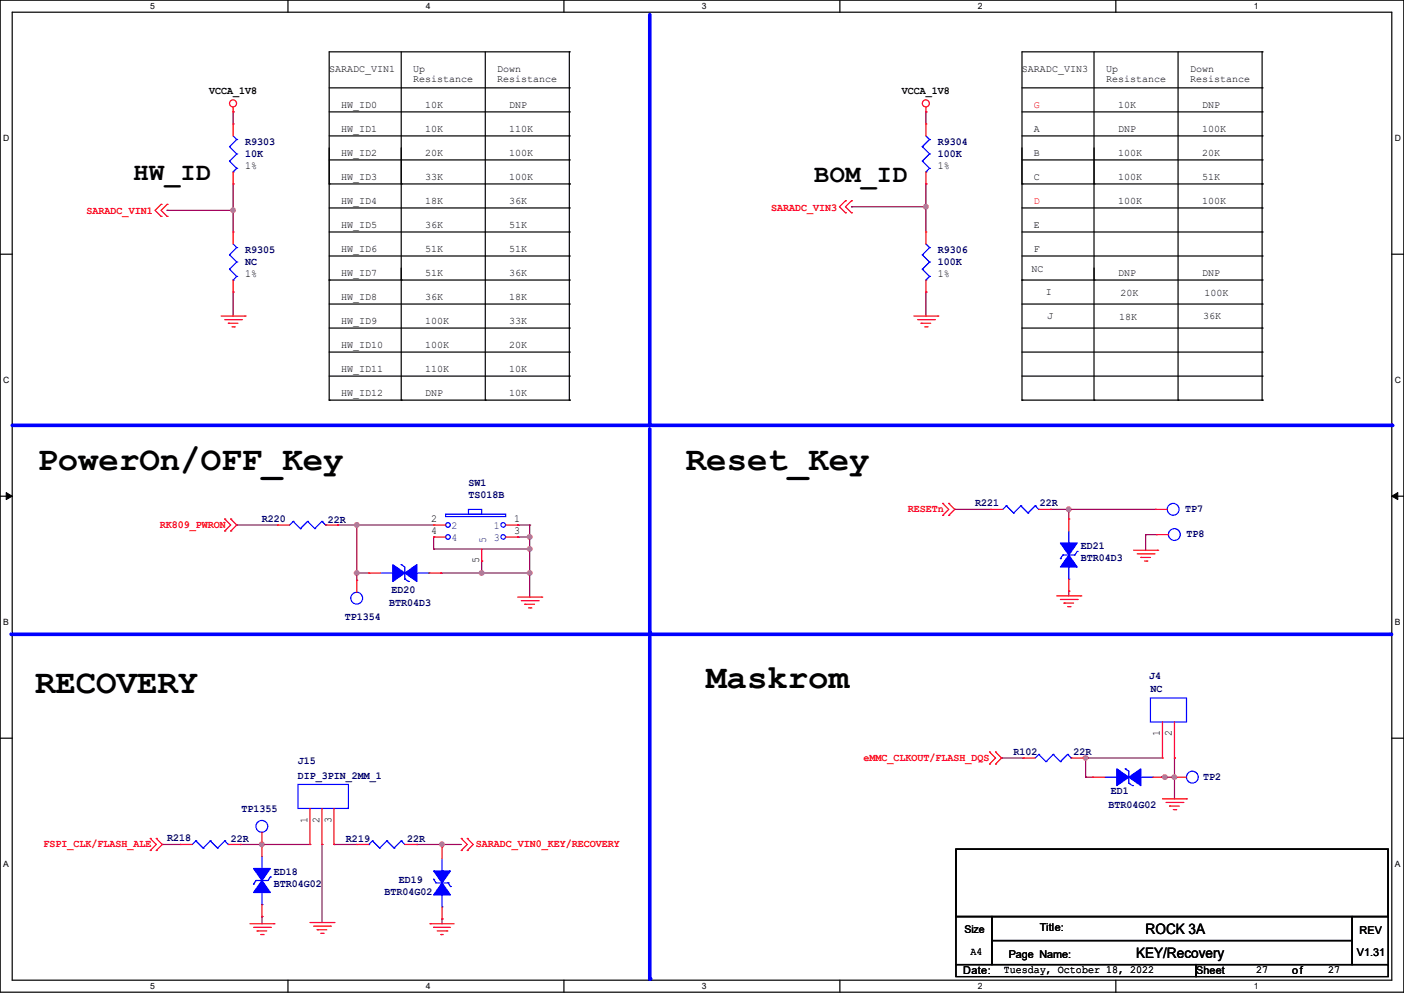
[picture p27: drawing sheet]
<svg xmlns="http://www.w3.org/2000/svg" width="297mm" height="210mm" viewBox="0 0 297 210" stroke-linecap="round" stroke-linejoin="round" font-family="sans-serif">
<defs><g id="words">
<g font-size="7.2">
<text x="7.9" y="99.3">PowerOn/OFF_Key</text>
<text x="145.1" y="99.3">Reset_Key</text>
<text x="7.4" y="146.6">RECOVERY</text>
<text x="149.4" y="145.5">Maskrom</text>
</g>
<g font-size="5.3">
<text x="28.2" y="38.1">HW_ID</text>
<text x="172.3" y="38.6">BOM_ID</text>
</g>
<g font-size="3">
<text x="242.4" y="197.6">ROCK 3A</text>
<text x="240.3" y="202.7">KEY/Recovery</text>
</g>
<g font-size="2.3">
<text x="44.2" y="19.9">VCCA_1V8</text>
<text x="190.8" y="19.9">VCCA_1V8</text>
<text x="51.9" y="35.7">1%</text>
<text x="198.4" y="35.7">1%</text>
<text x="51.9" y="58.5">1%</text>
<text x="198.4" y="58.5">1%</text>
<text x="91.2" y="110.5">2</text>
<text x="91.2" y="113">4</text>
<text x="108.8" y="110.5">1</text>
<text x="108.8" y="113">3</text>
<text x="101.3" y="119.2" transform="rotate(-90 101.3 119.2)">5</text>
<text x="245.4" y="155.7" transform="rotate(-90 245.4 155.7)">1</text>
<text x="247.9" y="155.7" transform="rotate(-90 247.9 155.7)">2</text>
<text x="65" y="174" transform="rotate(-90 65 174)">1</text>
<text x="67.6" y="174" transform="rotate(-90 67.6 174)">2</text>
<text x="70.1" y="174" transform="rotate(-90 70.1 174)">3</text>
<text x="220" y="196.9">Title:</text>
<text x="287.6" y="197.4">REV</text>
<text x="205.3" y="202.1">A4</text>
<text x="213.4" y="202.5">Page Name:</text>
<text x="287.1" y="202.3">V1.31</text>
<text x="203.8" y="206.1">Date:</text>
<text x="212.4" y="205.9">Tuesday, October 18, 2022</text>
<text x="253" y="206.1">Sheet</text>
<text x="265.7" y="205.9">27</text>
<text x="273.3" y="206.1">of</text>
<text x="281" y="205.9">27</text>
</g>
<g font-size="2.3" fill="#000080">
<text x="51.9" y="30.6">R9303</text>
<text x="51.9" y="33.1">10K</text>
<text x="198.4" y="30.6">R9304</text>
<text x="198.4" y="33.1">100K</text>
<text x="51.9" y="53.5">R9305</text>
<text x="198.4" y="53.5">R9306</text>
<text x="51.9" y="56">NC</text>
<text x="198.4" y="56">100K</text>
<text x="99.1" y="102.7">SW1</text>
<text x="99.1" y="105.3">TS018B</text>
<text x="206.3" y="107.1">R221</text>
<text x="220" y="107.1">22R</text>
<text x="55.4" y="110.4">R220</text>
<text x="69.4" y="110.6">22R</text>
<text x="250.7" y="108.3">TP7</text>
<text x="251" y="113.7">TP8</text>
<text x="228.6" y="116.2">ED21</text>
<text x="228.6" y="118.7">BTR04D3</text>
<text x="82.8" y="125.3">ED20</text>
<text x="72.9" y="131.2">TP1354</text>
<text x="82.3" y="128.1">BTR04D3</text>
<text x="243.1" y="143.6">J4</text>
<text x="243.4" y="146.4">NC</text>
<text x="63" y="161.7">J15</text>
<text x="214.4" y="159.6">R102</text>
<text x="227.1" y="159.6">22R</text>
<text x="63" y="164.7">DIP_3PIN_2MM_1</text>
<text x="254.5" y="165">TP2</text>
<text x="51.1" y="171.8">TP1355</text>
<text x="234.5" y="170.8">BTR04G02</text>
<text x="235" y="168">ED1</text>
<text x="35.3" y="177.9">R218</text>
<text x="48.8" y="178.2">22R</text>
<text x="73.2" y="178.2">R219</text>
<text x="86.1" y="178.2">22R</text>
<text x="58" y="185">ED18</text>
<text x="58" y="187.6">BTR04G02</text>
<text x="81.3" y="189.4">BTR04G02</text>
<text x="84.4" y="186.8">ED19</text>
</g>
<g font-size="2.3" fill="#f00">
<text x="18.3" y="45.3">SARADC_VIN1</text>
<text x="163.1" y="44.6">SARADC_VIN3</text>
<text x="33.8" y="111.6">RK809_PWRON</text>
<text x="192.1" y="108.3">RESETn</text>
<text x="182.7" y="160.9">eMMC_CLKOUT/FLASH_DQS</text>
<text x="9.2" y="179.2">FSPI_CLK/FLASH_ALE</text>
<text x="100.6" y="179.2">SARADC_VIN0_KEY/RECOVERY</text>
</g>
<g font-size="2.3" fill="#004080">
<text x="95.5" y="112">2</text>
<text x="104.4" y="112">1</text>
<text x="95.5" y="114.5">4</text>
<text x="102.9" y="114.9" transform="rotate(-90 102.9 114.9)">5</text>
<text x="104.4" y="114.5">3</text>
</g>
<text font-size="2.2" x="204" y="197.4">Size</text>
<g font-size="2.1">
<text x="69.6" y="15.2">SARADC_VIN1</text>
<text x="87.4" y="17.3">Resistance</text>
<text x="87.4" y="15.2">Up</text>
<text x="105.2" y="15.2">Down</text>
<text x="105.2" y="17.3">Resistance</text>
<text x="216.2" y="15.2">SARADC_VIN3</text>
<text x="234" y="17.3">Resistance</text>
<text x="234" y="15.2">Up</text>
<text x="251.8" y="15.2">Down</text>
<text x="251.8" y="17.3">Resistance</text>
<text x="72.2" y="22.8">HW_ID0</text>
<text x="90" y="22.8">10K</text>
<text x="107.7" y="22.8">DNP</text>
<text x="236.5" y="22.8">10K</text>
<text x="254.3" y="22.8">DNP</text>
<text x="72.2" y="27.9">HW_ID1</text>
<text x="90" y="27.9">10K</text>
<text x="107.7" y="27.9">110K</text>
<text x="218.7" y="27.9">A</text>
<text x="236.5" y="27.9">DNP</text>
<text x="254.3" y="27.9">100K</text>
<text x="72.2" y="32.9">HW_ID2</text>
<text x="90" y="32.9">20K</text>
<text x="107.7" y="32.9">100K</text>
<text x="218.7" y="32.9">B</text>
<text x="236.5" y="32.9">100K</text>
<text x="254.3" y="32.9">20K</text>
<text x="72.2" y="38">HW_ID3</text>
<text x="90" y="38">33K</text>
<text x="107.7" y="38">100K</text>
<text x="218.7" y="38">C</text>
<text x="236.5" y="38">100K</text>
<text x="254.3" y="38">51K</text>
<text x="72.2" y="43.1">HW_ID4</text>
<text x="90" y="43.1">18K</text>
<text x="107.7" y="43.1">36K</text>
<text x="236.5" y="43.1">100K</text>
<text x="254.3" y="43.1">100K</text>
<text x="72.2" y="48.2">HW_ID5</text>
<text x="72.2" y="53.3">HW_ID6</text>
<text x="90" y="48.2">36K</text>
<text x="90" y="53.3">51K</text>
<text x="107.7" y="48.2">51K</text>
<text x="107.7" y="53.3">51K</text>
<text x="218.7" y="48.2">E</text>
<text x="218.7" y="53.3">F</text>
<text x="72.2" y="58.3">HW_ID7</text>
<text x="90" y="58.3">51K</text>
<text x="107.7" y="58.3">36K</text>
<text x="218.2" y="57.6">NC</text>
<text x="236.5" y="58.3">DNP</text>
<text x="254.3" y="58.3">DNP</text>
<text x="72.2" y="63.4">HW_ID8</text>
<text x="90" y="63.4">36K</text>
<text x="107.7" y="63.4">18K</text>
<text x="221.3" y="62.4">I</text>
<text x="237" y="62.7">20K</text>
<text x="254.8" y="62.7">100K</text>
<text x="72.2" y="68.5">HW_ID9</text>
<text x="90" y="68.5">100K</text>
<text x="107.7" y="68.5">33K</text>
<text x="221.5" y="67.5">J</text>
<text x="236.8" y="67.7">18K</text>
<text x="254.6" y="67.5">36K</text>
<text x="72.2" y="73.6">HW_ID10</text>
<text x="90" y="73.6">100K</text>
<text x="107.7" y="73.6">20K</text>
<text x="72.2" y="78.7">HW_ID11</text>
<text x="72.2" y="83.7">HW_ID12</text>
<text x="90" y="78.7">110K</text>
<text x="90" y="83.7">DNP</text>
<text x="107.7" y="78.7">10K</text>
<text x="107.7" y="83.7">10K</text>
</g>
<g font-size="2.1" fill="#f00">
<text x="218.7" y="22.8">G</text>
<text x="218.7" y="43.1">D</text>
</g>
<g font-size="1.8">
<text x="31.7" y="1.9">5</text>
<text x="90.1" y="1.9">4</text>
<text x="148.5" y="1.9">3</text>
<text x="206.8" y="1.9">2</text>
<text x="265.2" y="1.9">1</text>
<text x=".7" y="29.8">D</text>
<text x="295.1" y="29.8">D</text>
<text x=".7" y="80.9">C</text>
<text x="295.1" y="80.9">C</text>
<text x=".7" y="132.1">B</text>
<text x="295.1" y="132.1">B</text>
<text x=".7" y="183.3">A</text>
<text x="295.1" y="183.3">A</text>
<text x="31.7" y="209.2">5</text>
<text x="90.1" y="209.2">4</text>
<text x="148.5" y="209.2">3</text>
<text x="206.8" y="209.2">2</text>
<text x="265.2" y="209.2">1</text>
</g>
</g></defs>
<path d="M0 0h297v209.8h-297zM2.6 2.6h291.8v204.7h-291.8z" fill="none" stroke="#000" stroke-width=".25"/>
<g fill="#fff">
<path d="M31.7 .3h1v2h-1z"/>
<path d="M31.7 207.6h1v1.9h-1z"/>
</g>
<path d="M60.9 0v2.6M60.9 207.3v2.5" fill="none" stroke="#000" stroke-width=".25"/>
<g fill="#fff">
<path d="M90.1 .3h1v2h-1z"/>
<path d="M90.1 207.6h1v1.9h-1z"/>
</g>
<path d="M119.3 0v2.6M119.3 207.3v2.5" fill="none" stroke="#000" stroke-width=".25"/>
<g fill="#fff">
<path d="M148.5 .3h.9v2h-.9z"/>
<path d="M148.5 207.6h.9v1.9h-.9z"/>
</g>
<path d="M177.7 0v2.6M177.7 207.3v2.5" fill="none" stroke="#000" stroke-width=".25"/>
<g fill="#fff">
<path d="M206.8 .3h1v2h-1z"/>
<path d="M206.8 207.6h1v1.9h-1z"/>
</g>
<path d="M236.1 0v2.6M236.1 207.3v2.5" fill="none" stroke="#000" stroke-width=".25"/>
<g fill="#fff">
<path d="M265.2 .3h1v2h-1z"/>
<path d="M265.2 207.6h1v1.9h-1z"/>
<path d="M.7 28.2h1.2v1.9h-1.2z"/>
<path d="M295.1 28.2h1.2v1.9h-1.2z"/>
<path d="M.7 79.3h1.2v2h-1.2z"/>
<path d="M295.1 79.3h1.2v2h-1.2z"/>
</g>
<path d="M0 53.8h2.6M294.4 53.8h2.6" fill="none" stroke="#000" stroke-width=".25"/>
<g fill="#fff">
<path d="M.7 130.5h1.2v2h-1.2z"/>
<path d="M295.1 130.5h1.1v2h-1.1z"/>
</g>
<path d="M0 104.9h2.6M294.4 104.9h2.6" fill="none" stroke="#000" stroke-width=".25"/>
<path d="M1.3 104.2l1.3 .7-1.3 .8zM294.4 104.9l1.3-.7v1.5z" fill="#000" stroke="#000" stroke-width=".21"/>
<g fill="#fff">
<path d="M.7 181.7h1.2v2h-1.2z"/>
<path d="M295.1 181.7h1.1v2h-1.1z"/>
</g>
<path d="M0 156.1h2.6M294.4 156.1h2.6" fill="none" stroke="#000" stroke-width=".25"/>
<path d="M2.6 90h291.8" fill="none" stroke="#00f" stroke-width=".76"/>
<circle cx="294.4" cy="90" r=".38" fill="#00f"/>
<path d="M2.3 134.2h291.9" fill="none" stroke="#00f" stroke-width=".76"/>
<circle cx="294.2" cy="134.2" r=".38" fill="#00f"/>
<path d="M137.5 90.7v43.2" fill="none" stroke="#00f" stroke-width=".76"/>
<circle cx="137.5" cy="133.9" r=".38" fill="#00f"/>
<g fill="none" stroke="#000" stroke-width=".25">
<path d="M69.6 18.6h50.8M84.9 11v73.6M102.7 11v73.6M120.4 11h.1M120.4 18.6h.1M120.4 11h-50.8v73.6M120.4 11v73.6M216.2 18.6h50.8M231.4 11v73.6M249.2 11v73.6M267 11h.1M267 18.6h.1"/>
<path d="M267 11h-50.8v73.6M267 11v73.6M69.6 38.9h.1M69.6 38.9h50.8M69.6 23.7h50.8M69.6 28.7h50.8M69.6 33.8h50.8M84.9 38.9h.1M120.4 38.9h.1M120.4 23.7h.1M120.4 28.7h.1M120.4 33.8h.1"/>
<path d="M216.2 38.9h.1M216.2 38.9h50.8M216.2 23.7h50.8M216.2 28.7h50.8M216.2 33.8h50.8M231.4 38.9h.1M267 38.9h.1M267 23.7h.1M267 28.7h.1M267 33.8h.1M69.6 59.2h.1M69.6 54.1h50.8"/>
<path d="M69.6 49.1h50.8M69.6 44h50.8M69.6 59.2h50.8M84.9 59.2h.1M120.4 54.1h.1M120.4 49.1h.1M120.4 44h.1M120.4 59.2h.1M216.2 59.2h.1M216.2 54.1h50.8M216.2 49.1h50.8M216.2 44h50.8"/>
<path d="M216.2 59.2h50.8M231.4 59.2h.1M267 54.1h.1M267 49.1h.1M267 44h.1M267 59.2h.1M69.6 74.5h50.8M69.6 69.4h50.8M69.6 64.3h50.8M69.6 79.5h50.8M120.4 74.5h.1M120.4 69.4h.1"/>
<path d="M120.4 64.3h.1M120.4 79.5h.1M216.2 74.5h50.8M216.2 69.4h50.8M216.2 64.3h50.8M216.2 79.5h50.8M267 74.5h.1M267 69.4h.1M267 64.3h.1M267 79.5h.1M69.6 84.6h.1M69.6 84.6h50.8"/>
<path d="M84.9 84.6h.1M102.7 84.6h.1M120.4 84.6h.1M216.2 84.6h.1M216.2 84.6h50.8M231.4 84.6h.1M249.2 84.6h.1M267 84.6h.1"/>
</g>
<path d="M137.5 134.7v72.4" fill="none" stroke="#00f" stroke-width=".76"/>
<circle cx="137.5" cy="207.1" r=".38" fill="#00f"/>
<path d="M137.5 3.1v86.9" fill="none" stroke="#00f" stroke-width=".76"/>
<circle cx="137.5" cy="90" r=".38" fill="#00f"/>
<g fill="none" stroke="#800040" stroke-width=".25">
<path d="M49.3 23.7h.1M49.3 38.9h.1M49.3 23.7v2.5M49.3 38.9v10.2M195.9 23.7h.1M195.9 38.9h.1M195.9 23.7v2.5M195.9 38.9v10.2M35.3 44.5h.1M35.3 44.5h14M49.3 44.5h.1M180.1 43.7h.1"/>
<path d="M180.1 43.7h15.8M195.9 43.7h.1M49.3 61.8h.1M49.3 61.8v5M195.9 61.8h.1M195.9 61.8v5M50.1 111h.1M50.1 111h8.6M71.4 111h.1M71.4 111h20.3M75.5 111h.1M75.5 111v11.7"/>
<path d="M91.7 113.6h.1M91.7 116.1h.1M91.7 113.6v2.5M91.7 116.1h20.4M101.9 118.7h.1M101.9 118.7v2.5M109.5 111h.1M109.5 113.6h.1M109.5 111h2.6M109.5 113.6h2.6M112.1 111h.1M112.1 113.6h.1"/>
<path d="M112.1 116.1h.1M112.1 111v15.3M202 107.7h.1M202 107.7h7.6M222.3 107.7h.1M222.3 107.7h22.1M226.1 107.7h.1M226.1 107.7v2.1M242.4 113.1h.1M242.4 113.1v3.3M242.4 113.1h2.2M75.5 121.2h.1"/>
<path d="M75.5 121.2h2.5M93.3 121.2h.1M93.3 121.2h18.8M101.9 121.2h.1M112.1 121.2h.1M226.1 125h.1M226.1 125v1M34.3 178.6h.1M34.3 178.6h3.8M50.8 178.6h.1M50.8 178.6h14.8M55.4 178.6h.1"/>
<path d="M68.1 178.6h.1M68.1 178.6v16.5M70.7 178.6h.1M70.7 178.6h4.8M88.2 178.6h.1M88.2 178.6h9.4M93.5 178.6h.1M93.5 178.6v.5M211.9 160.3h.1M211.9 160.3h4.6M229.2 160.3h.1M229.2 160.3h16.7"/>
<path d="M229.7 160.3h.1M229.7 164.4h.1M229.7 164.4h1.5M229.7 160.3v4.1M245.7 164.4h.1M245.7 164.4h2.8M246.4 164.4h.1M248.5 160.3h.1M248.5 164.4h.1M248.5 160.3v8.7M55.4 193.8h.1M55.4 193.8v1.6"/>
<path d="M93.5 194.4h.1M93.5 194.4v1"/>
</g>
<g fill="#f0f" stroke="#f0f" stroke-width=".25">
<circle cx="93.5" cy="178.6" r=".49"/>
<circle cx="75.5" cy="121.2" r=".49"/>
<circle cx="75.5" cy="111" r=".49"/>
<circle cx="226.1" cy="107.7" r=".49"/>
<circle cx="112" cy="121.2" r=".49"/>
<circle cx="112" cy="113.6" r=".49"/>
<circle cx="112" cy="116.1" r=".49"/>
<circle cx="101.9" cy="121.2" r=".49"/>
<circle cx="55.4" cy="178.6" r=".49"/>
<circle cx="49.3" cy="44.5" r=".49"/>
<circle cx="195.9" cy="43.7" r=".49"/>
<circle cx="246.4" cy="164.4" r=".49"/>
<circle cx="248.4" cy="164.4" r=".49"/>
<circle cx="229.6" cy="160.3" r=".49"/>
</g>
<g fill="none" stroke="#f00" stroke-width=".25">
<path d="M49.3 23.7h.1M49.3 26.2h.1M49.3 38.9h.1M49.3 22.6v1.1M49.3 26.2v2.5M49.3 36.4v2.5M195.9 23.7h.1M195.9 26.2h.1M195.9 38.9h.1M195.9 22.6v1.1M195.9 26.2v2.5M195.9 36.4v2.5"/>
<path d="M34.1 43.2h.1M34.1 45.8h.1M34.1 43.2l-1.3 1.3 1.3 1.3M35.3 43.2h.1M35.3 45.8h.1M35.3 43.2l-1.2 1.3 1.2 1.3M49.3 49.1h.1M49.3 49.1v2.5M49.3 59.2v2.6M178.9 42.5h.1M178.9 45h.1M178.9 42.5l-1.3 1.2 1.3 1.3"/>
<path d="M180.1 42.5h.1M180.1 45h.1M180.1 42.5l-1.2 1.2 1.2 1.3M195.9 49.1h.1M195.9 49.1v2.5M195.9 59.2v2.6M46.8 66.8h5.1M47.5 67.6h3.6M48.3 68.4h.1M48.3 68.4h2M49.1 69.1h.5M49.3 61.8h.1"/>
<path d="M49.6 69.1h.1M51.1 67.6h.1M51.9 66.8h.1M193.3 66.8h5.1M194.1 67.6h3.6M194.9 68.4h.1M194.9 68.4h2M195.6 69.1h.5M195.9 61.8h.1M196.1 69.1h.1M197.7 67.6h.1M198.4 66.8h.1"/>
<path d="M47.5 112.3h.1M47.5 109.8h.1M47.5 109.8l1.3 1.2-1.3 1.3M48.8 109.8h.1M48.8 112.3h.1M48.8 109.8l1.3 1.2-1.3 1.3M58.7 111h.1M58.7 111h2.6M68.9 111h2.5M71.4 111h.1M91.7 111h.1M91.7 113.6h.1"/>
<path d="M91.7 111h2.6M91.7 113.6h2.6M101.9 118.7h.1M101.9 116.1v2.6M107 111h2.5M107 113.6h2.5M109.5 111h.1M109.5 113.6h.1M199.4 109h.1M199.4 106.5h.1M199.4 106.5l1.3 1.2-1.3 1.3M200.7 106.5h.1"/>
<path d="M200.7 109h.1M200.7 106.5l1.3 1.2-1.3 1.3M209.6 107.7h.1M209.6 107.7h2.5M219.8 107.7h2.5M222.3 107.7h.1M226.1 109.8h.1M226.1 109.8v2.5M239.8 116.4h5.1M240.6 117.1h3.5M241.3 117.9h.1M241.3 117.9h2.1"/>
<path d="M242.1 118.7h.5M242.6 118.7h.1M244.1 117.1h.1M244.4 107.7h.1M244.4 107.7h2.5M244.6 113.1h.1M244.6 113.1h2.6M244.9 116.4h.1M75.5 122.7h.1M75.5 122.7v2.6M78 121.2h.1M78 121.2h2.6"/>
<path d="M90.7 121.2h2.6M93.3 121.2h.1M109.5 126.3h5.1M110.3 127h3.5M111 127.8h.1M111 127.8h2.1M111.8 128.6h.5M112.3 128.6h.1M113.8 127h.1M114.6 126.3h.1M223.6 126h5M224.3 126.8h3.6"/>
<path d="M225.1 127.6h.1M225.1 127.6h2M225.8 128.3h.6M226.1 125h.1M226.1 122.5v2.5M226.4 128.3h.1M227.9 126.8h.1M228.6 126h.1M209.3 159h.1M209.3 159l1.3 1.3-1.3 1.3M210.6 159h.1M210.6 159l1.3 1.3-1.3 1.3"/>
<path d="M245.9 152.7v7.6M248.5 152.7v7.6M31.8 179.9h.1M31.8 177.3h.1M31.8 177.3l1.3 1.3-1.3 1.3M33.1 177.3h.1M33.1 179.9h.1M33.1 177.3l1.2 1.3-1.2 1.3M38.1 178.6h.1M38.1 178.6h2.6M48.3 178.6h2.5M50.8 178.6h.1"/>
<path d="M55.4 178.6h.1M55.4 176.1v5M65.6 178.6h.1M65.6 171v7.6M68.1 178.6h.1M68.1 171v7.6M70.7 178.6h.1M70.7 171v7.6M75.5 178.6h.1M75.5 178.6h2.5M85.6 178.6h2.6M88.2 178.6h.1"/>
<path d="M93.5 179.1h.1M93.5 179.1v2.6M97.6 179.9h.1M97.6 177.3h.1M97.6 177.3l1.2 1.3-1.2 1.3M98.8 179.9h.1M98.8 177.3h.1M98.8 177.3l1.3 1.3-1.3 1.3M209.3 161.6h.1M210.6 161.6h.1M216.5 160.3h.1M216.5 160.3h2.5"/>
<path d="M226.6 160.3h2.6M229.2 160.3h.1M231.2 164.4h.1M231.2 164.4h2.5M243.9 164.4h2.5M245.9 160.3h.1M245.9 169h5.1M246.4 164.4h.1M246.7 169.7h3.5M247.4 170.5h.1M247.4 170.5h2.1M248.2 171.2h.5"/>
<path d="M248.5 164.4h.1M248.5 160.3h.1M248.5 164.4h2.5M248.7 171.2h.1M250.2 169.7h.1M251 169h.1M52.9 195.4h5.1M53.6 196.1h3.6M54.4 196.9h.1M54.4 196.9h2M55.2 197.7h.5M55.4 193.8h.1"/>
<path d="M55.4 191.3v2.5M55.7 197.7h.1M57.2 196.1h.1M58 195.4h.1M65.6 195.1h5.1M66.3 195.9h3.6M67.1 196.6h.1M67.1 196.6h2M67.9 197.4h.5M68.4 197.4h.1M69.9 195.9h.1M70.7 195.1h.1"/>
<path d="M91 195.4h.1M91 195.4h5.1M91.7 196.1h.1M91.7 196.1h3.6M92.5 196.9h2M93.3 197.7h.1M93.3 197.7h.5M93.5 194.4h.1M93.5 191.8v2.6M94.5 196.9h.1"/>
<circle cx="49.3" cy="21.9" r=".74"/>
<circle cx="195.9" cy="21.9" r=".74"/>
</g>
<path d="M202.2 179.6h91.5v14.2h-91.5zM202.2 193.8h7.6v10.2h-7.6zM209.8 193.8h76.2v5.1h-76.2zM209.8 198.9h76.2v5.1h-76.2zM286 193.8h7.7v10.2h-7.7zM202.2 204h50.8v2.5h-50.8zM253 204h40.7v2.5h-40.7z" fill="none" stroke="#000" stroke-width=".25"/>
<g fill="none" stroke="#00f" stroke-width=".25">
<path d="M48.6 31h.1M48.6 34.1h.1M48.6 31l1.5 1.6M48.6 34.1l1.5 1.5M49.3 36.4h.1M49.3 28.7l.8 .8M50.1 29.5h.1M50.1 32.6h.1M50.1 35.6h.1M50.1 29.5l-1.5 1.5M50.1 32.6l-1.5 1.5M50.1 35.6l-.8 .8"/>
<path d="M195.1 31h.1M195.1 34.1h.1M195.1 31l1.5 1.6M195.1 34.1l1.5 1.5M195.9 36.4h.1M195.9 28.7l.7 .8M196.6 29.5h.1M196.6 32.6h.1M196.6 35.6h.1M196.6 29.5l-1.5 1.5M196.6 32.6l-1.5 1.5M196.6 35.6l-.7 .8"/>
<path d="M48.6 53.9h.1M48.6 56.9h.1M48.6 53.9l1.5 1.5M48.6 56.9l1.5 1.6M49.3 59.2h.1M49.3 51.6l.8 .8M50.1 52.4h.1M50.1 55.4h.1M50.1 58.5h.1M50.1 52.4l-1.5 1.5M50.1 55.4l-1.5 1.5M50.1 58.5l-.8 .7"/>
<path d="M195.1 53.9h.1M195.1 56.9h.1M195.1 53.9l1.5 1.5M195.1 56.9l1.5 1.6M195.9 59.2h.1M195.9 51.6l.7 .8M196.6 52.4h.1M196.6 55.4h.1M196.6 58.5h.1M196.6 52.4l-1.5 1.5M196.6 55.4l-1.5 1.5M196.6 58.5l-.7 .7"/>
<path d="M62 110.3h.1M62 110.3l-.7 .7M62 110.3l1.5 1.5M63.5 111.8h.1M65.1 110.3h.1M65.1 110.3l-1.6 1.5M65.1 110.3l1.5 1.5M66.6 111.8h.1M68.1 110.3h.1M68.1 110.3l-1.5 1.5M68.1 110.3l.8 .7M68.9 111h.1"/>
<path d="M84.9 119.4h.1M84.9 119.4l.7 .5v2.6M94.3 108.8h12.7v.5h-12.7zM99.1 107.7h2.8v1.1h-2.8zM212.9 107h.1M212.9 107l-.8 .7M212.9 107l1.5 1.5M214.4 108.5h.1M215.9 107h.1M215.9 107l-1.5 1.5M215.9 107l1.6 1.5M217.5 108.5h.1"/>
<path d="M219 107h.1M219 107l-1.5 1.5M219 107l.8 .7M219.8 107.7h.1M224.3 118.2h.1M224.8 117.4h.1M224.8 117.4l-.5 .8M226.1 114.9h.1M226.1 112.3v2.6M226.1 119.9v2.6M227.9 116.6h.1M227.9 116.6l-.5 .8h-2.6"/>
<path d="M80.6 121.2h2.5M83.1 121.2h.1M85.6 122.5h.1M85.6 122.5l.8 .5M86.4 123h.1M88.2 121.2h2.5M90.7 121.2h.1M226.1 122.5h.1M219.8 159.6h.1M219.8 159.6l-.8 .7M219.8 159.6l1.5 1.5M222.8 159.6h.1"/>
<path d="M222.8 159.6l-1.5 1.5M222.8 159.6l1.5 1.5M225.8 159.6h.1M225.8 159.6l-1.5 1.5M225.8 159.6l.8 .7M243.4 147.6h7.6v5.1h-7.6zM41.4 177.8h.1M41.4 177.8l-.7 .8M41.4 177.8l1.6 1.6M43 179.4h.1M44.5 177.8h.1M44.5 177.8l-1.5 1.6"/>
<path d="M44.5 177.8l1.5 1.6M46 179.4h.1M47.5 177.8h.1M47.5 177.8l-1.5 1.6M47.5 177.8l.8 .8M48.3 178.6h.1M63 165.9h10.7v5.1h-10.7zM78 178.6h.1M78.8 177.8h.1M78.8 177.8l1.5 1.6M78.8 177.8l-.8 .8M80.3 179.4h.1"/>
<path d="M81.8 177.8h.1M81.8 177.8l1.6 1.6M81.8 177.8l-1.5 1.6M83.4 179.4h.1M84.9 177.8h.1M84.9 177.8l.7 .8M84.9 177.8l-1.5 1.6M221.3 161.1h.1M224.3 161.1h.1M226.6 160.3h.1M233.7 164.4h2.6M236.3 164.4h.1"/>
<path d="M238 162.6h.1M238 162.6l.8 .5v2.6M238.8 165.7h.1M238.8 165.7l.8 .5M239.6 166.2h.1M241.3 164.4h2.6M243.9 164.4h.1M53.6 187h.1M54.1 186.2h.1M54.1 186.2l-.5 .8M55.4 183.7h.1M55.4 191.3h.1"/>
<path d="M55.4 181.1v2.6M55.4 188.8v2.5M57.2 185.5h.1M57.2 185.5l-.5 .7h-2.6M91.7 186h.1M91.7 186l.5 .7h2.6M93.5 184.2h.1M93.5 191.8h.1M93.5 181.7v2.5M93.5 189.3v2.5M94.8 186.7h.1M94.8 186.7l.5 .8"/>
<path d="M95.3 187.5h.1"/>
<circle cx="94.8" cy="113.6" r=".49"/>
<circle cx="94.8" cy="111" r=".49"/>
<circle cx="106.4" cy="111" r=".49"/>
<circle cx="106.4" cy="113.6" r=".49"/>
<circle cx="248.2" cy="107.7" r="1.25"/>
<circle cx="248.4" cy="113.1" r="1.25"/>
<circle cx="75.5" cy="126.5" r="1.25"/>
<circle cx="55.4" cy="174.8" r="1.25"/>
<circle cx="252.2" cy="164.4" r="1.25"/>
</g>
<g fill="#00f" stroke="#00f" stroke-width=".25">
<path d="M53.6 183.7h3.6l-1.8 2.5z" fill-rule="evenodd"/>
<path d="M55.4 186.2l1.8 2.6h-3.6z" fill-rule="evenodd"/>
<path d="M224.3 114.9h3.6l-1.8 2.5z" fill-rule="evenodd"/>
<path d="M226.1 117.4l1.8 2.5h-3.6z" fill-rule="evenodd"/>
<path d="M83.1 119.4l2.5 1.8-2.5 1.8z" fill-rule="evenodd"/>
<path d="M85.6 121.2l2.6-1.8v3.6z" fill-rule="evenodd"/>
<path d="M236.3 162.6l2.5 1.8-2.5 1.8z" fill-rule="evenodd"/>
<path d="M238.8 164.4l2.5-1.8v3.6z" fill-rule="evenodd"/>
<path d="M91.7 184.2h3.6l-1.8 2.5z" fill-rule="evenodd"/>
<path d="M93.5 186.7l1.8 2.6h-3.6z" fill-rule="evenodd"/>
</g>
<use href="#words"/>
</svg>
